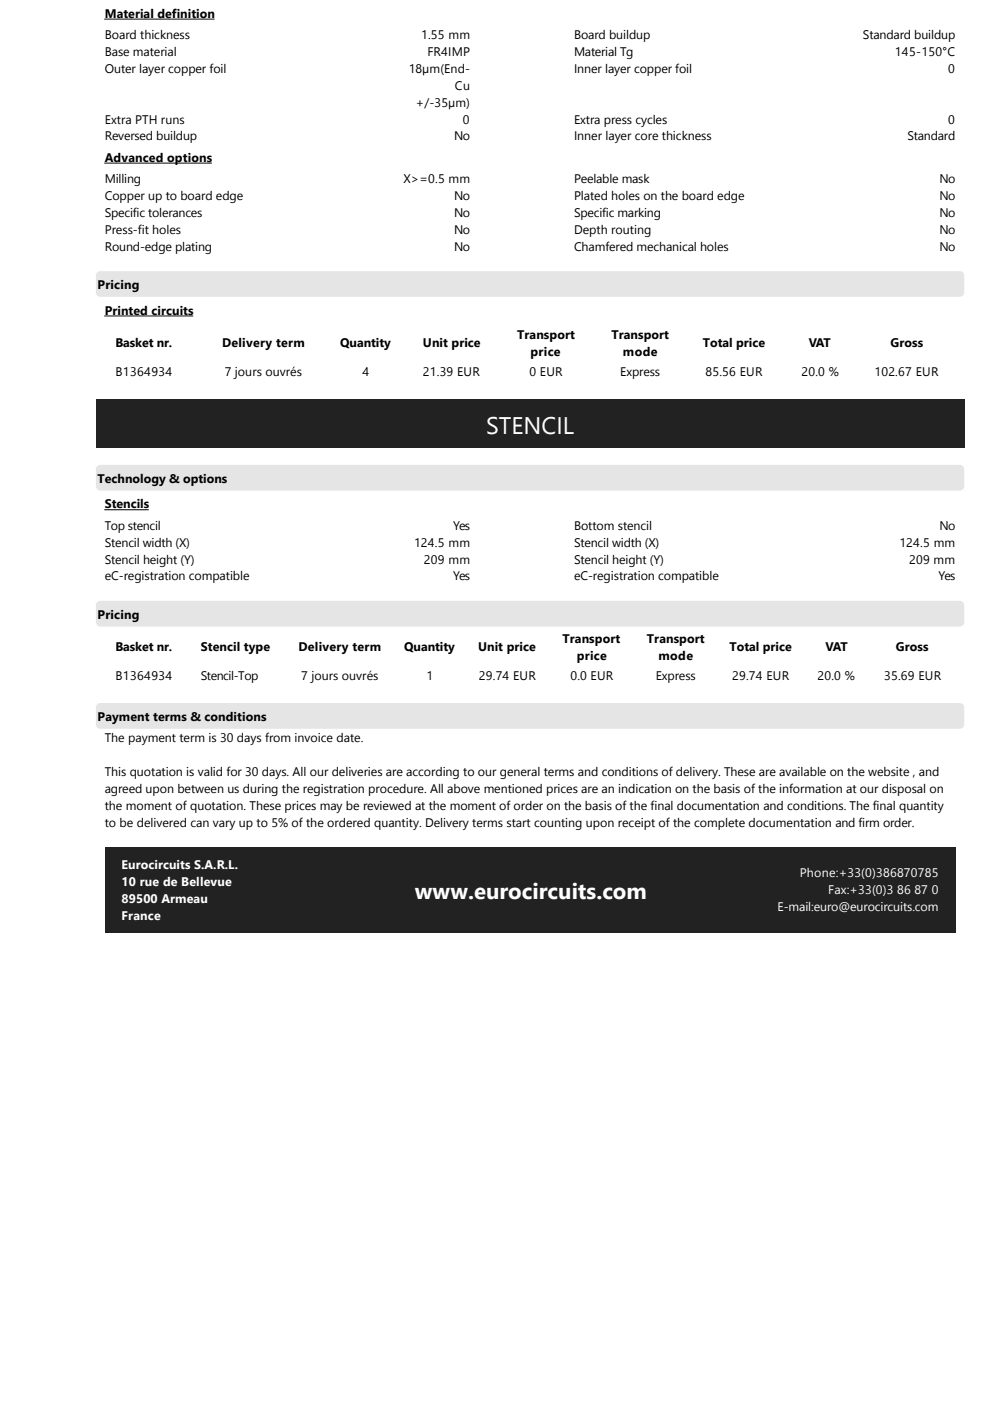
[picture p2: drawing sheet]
<svg xmlns="http://www.w3.org/2000/svg" width="210mm" height="297mm" viewBox="0 0 210 297" stroke-linecap="round" stroke-linejoin="round" font-family="sans-serif">
<defs><g id="words">
<text font-size="5.1" fill="#fff" x="103.1" y="92">STENCIL</text>
<text font-size="4.7" fill="#fff" x="88" y="190.5">www.eurocircuits.com</text>
<g font-size="2.6">
<text x="22.2" y="3.8">Material definition</text>
<text x="22.2" y="8.3">Board thickness</text>
<text x="22.2" y="11.9">Base material</text>
<text x="89.3" y="8.3">1.55 mm</text>
<text x="90.6" y="11.9">FR4IMP</text>
<text x="121.7" y="8.3">Board buildup</text>
<text x="121.7" y="11.9">Material Tg</text>
<text x="183" y="8.3">Standard buildup</text>
<text x="189.7" y="11.9">145‐150°C</text>
<text x="22.2" y="15.5">Outer layer copper foil</text>
<text x="86.7" y="15.5">18µm﴾End‐</text>
<text x="121.7" y="15.5">Inner layer copper foil</text>
<text x="201" y="15.5">0</text>
<text x="88.2" y="22.6">+/‐35µm﴿</text>
<text x="96.5" y="19">Cu</text>
<text x="22.2" y="26.2">Extra PTH runs</text>
<text x="22.2" y="29.8">Reversed buildup</text>
<text x="96.3" y="29.8">No</text>
<text x="98.2" y="26.2">0</text>
<text x="121.7" y="26.2">Extra press cycles</text>
<text x="121.7" y="29.8">Inner layer core thickness</text>
<text x="192.4" y="29.8">Standard</text>
<text x="201" y="26.2">0</text>
<text x="22.2" y="34.3">Advanced options</text>
<text x="22.2" y="38.8">Milling</text>
<text x="85.5" y="38.8">X&gt;=0.5 mm</text>
<text x="121.7" y="38.8">Peelable mask</text>
<text x="199.2" y="38.8">No</text>
<text x="22.2" y="42.4">Copper up to board edge</text>
<text x="22.2" y="46">Specific tolerances</text>
<text x="96.3" y="42.4">No</text>
<text x="96.3" y="46">No</text>
<text x="121.7" y="42.4">Plated holes on the board edge</text>
<text x="121.7" y="46">Specific marking</text>
<text x="199.2" y="42.4">No</text>
<text x="199.2" y="46">No</text>
<text x="22.2" y="49.6">Press‐fit holes</text>
<text x="22.2" y="53.1">Round‐edge plating</text>
<text x="96.3" y="49.6">No</text>
<text x="96.3" y="53.1">No</text>
<text x="121.7" y="49.6">Depth routing</text>
<text x="121.7" y="53.1">Chamfered mechanical holes</text>
<text x="199.2" y="49.6">No</text>
<text x="199.2" y="53.1">No</text>
<text x="20.7" y="61.2">Pricing</text>
<text x="22.2" y="66.7">Printed circuits</text>
<text x="109.6" y="71.8">Transport</text>
<text x="129.6" y="71.8">Transport</text>
<text x="24.5" y="73.5">Basket nr.</text>
<text x="47.1" y="73.5">Delivery term</text>
<text x="72.1" y="73.5">Quantity</text>
<text x="89.7" y="73.5">Unit price</text>
<text x="112.5" y="75.4">price</text>
<text x="132.1" y="75.4">mode</text>
<text x="149" y="73.5">Total price</text>
<text x="171.5" y="73.5">VAT</text>
<text x="188.8" y="73.5">Gross</text>
<text x="24.5" y="79.7">B1364934</text>
<text x="47.7" y="79.7">7 jours ouvrés</text>
<text x="76.9" y="79.7">4</text>
<text x="89.7" y="79.7">21.39 EUR</text>
<text x="112.3" y="79.7">0 EUR</text>
<text x="131.5" y="79.7">Express</text>
<text x="149.6" y="79.7">85.56 EUR</text>
<text x="170" y="79.7">20.0 %</text>
<text x="185.4" y="79.7">102.67 EUR</text>
<text x="20.7" y="102.3">Technology &amp; options</text>
<text x="22.2" y="107.8">Stencils</text>
<text x="22.2" y="112.3">Top stencil</text>
<text x="96.1" y="112.3">Yes</text>
<text x="121.7" y="112.3">Bottom stencil</text>
<text x="199.2" y="112.3">No</text>
<text x="22.2" y="115.9">Stencil width ﴾X﴿</text>
<text x="22.2" y="119.5">Stencil height ﴾Y﴿</text>
<text x="87.8" y="115.9">124.5 mm</text>
<text x="89.9" y="119.5">209 mm</text>
<text x="121.7" y="115.9">Stencil width ﴾X﴿</text>
<text x="121.7" y="119.5">Stencil height ﴾Y﴿</text>
<text x="190.7" y="115.9">124.5 mm</text>
<text x="192.8" y="119.5">209 mm</text>
<text x="22.2" y="123.1">eC‐registration compatible</text>
<text x="96.1" y="123.1">Yes</text>
<text x="121.7" y="123.1">eC‐registration compatible</text>
<text x="199" y="123.1">Yes</text>
<text x="20.7" y="131.2">Pricing</text>
<text x="24.5" y="137.9">Basket nr.</text>
<text x="42.6" y="137.9">Stencil type</text>
<text x="63.3" y="137.9">Delivery term</text>
<text x="85.7" y="137.9">Quantity</text>
<text x="101.4" y="137.9">Unit price</text>
<text x="119.3" y="136.2">Transport</text>
<text x="137.2" y="136.2">Transport</text>
<text x="154.7" y="137.9">Total price</text>
<text x="175" y="137.9">VAT</text>
<text x="189.9" y="137.9">Gross</text>
<text x="122.3" y="139.8">price</text>
<text x="139.6" y="139.8">mode</text>
<text x="24.5" y="144.2">B1364934</text>
<text x="42.6" y="144.2">Stencil‐Top</text>
<text x="63.9" y="144.2">7 jours ouvrés</text>
<text x="90.4" y="144.2">1</text>
<text x="101.5" y="144.2">29.74 EUR</text>
<text x="121" y="144.2">0.0 EUR</text>
<text x="139" y="144.2">Express</text>
<text x="155.3" y="144.2">29.74 EUR</text>
<text x="173.3" y="144.2">20.0 %</text>
<text x="187.5" y="144.2">35.69 EUR</text>
<text x="20.7" y="152.8">Payment terms &amp; conditions</text>
<text x="22.2" y="157.4">The payment term is 30 days from invoice date.</text>
<text x="22.2" y="164.5">This quotation is valid for 30 days. All our deliveries are according to our general terms and conditions of delivery. These are available on the website , and</text>
<text x="22.2" y="168.1">agreed upon between us during the registration procedure. All above mentioned prices are an indication on the basis of the information at our disposal on</text>
<text x="22.2" y="171.7">the moment of quotation. These prices may be reviewed at the moment of order on the basis of the final documentation and conditions. The final quantity</text>
<text x="22.2" y="175.3">to be delivered can vary up to 5% of the ordered quantity. Delivery terms start counting upon receipt of the complete documentation and firm order.</text>
</g>
<g font-size="2.6" fill="#fff">
<text x="25.8" y="184.3">Eurocircuits S.A.R.L.</text>
<text x="169.6" y="186">Phone:+33﴾0﴿386870785</text>
<text x="25.8" y="187.9">10 rue de Bellevue</text>
<text x="25.8" y="191.5">89500 Armeau</text>
<text x="175.6" y="189.6">Fax:+33﴾0﴿3 86 87 0</text>
<text x="25.8" y="195">France</text>
<text x="164.9" y="193.2">E‐mail:euro@eurocircuits.com</text>
</g>
</g></defs>
<path d="M20.6 57.8l.7-.3h182.2a.94 .94 0 0 1 .9 .9v3.6a.94 .94 0 0 1-.9 .9h-182.2a.94 .94 0 0 1-1-.9v-3.6z" fill-rule="evenodd" fill="#e5e5e5"/>
<path d="M20.3 84.6h184.1v10.4h-184.1z" fill-rule="evenodd" fill="#222"/>
<g fill="#e5e5e5">
<path d="M20.6 98.8l.7-.2h182.2a.94 .94 0 0 1 .9 .9v3.6a.94 .94 0 0 1-.9 .9h-182.2a.94 .94 0 0 1-1-.9v-3.6z" fill-rule="evenodd"/>
<path d="M20.6 127.7l.7-.3h182.2a.94 .94 0 0 1 .9 .9v3.6a.94 .94 0 0 1-.9 1h-182.2a.94 .94 0 0 1-1-1v-3.6z" fill-rule="evenodd"/>
<path d="M20.6 149.3l.7-.2h182.2a.94 .94 0 0 1 .9 .9v3.6a.94 .94 0 0 1-.9 .9h-182.2a.94 .94 0 0 1-1-.9v-3.6z" fill-rule="evenodd"/>
</g>
<path d="M22.2 179.6h180.4v18.1h-180.4z" fill-rule="evenodd" fill="#222"/>
<path d="M22.2 4.1h23.2M22.2 34.6h22.6M22.2 67h18.7M22.2 108.1h9.2" fill="none" stroke="#000" stroke-width=".21"/>
<use href="#words"/>
</svg>
